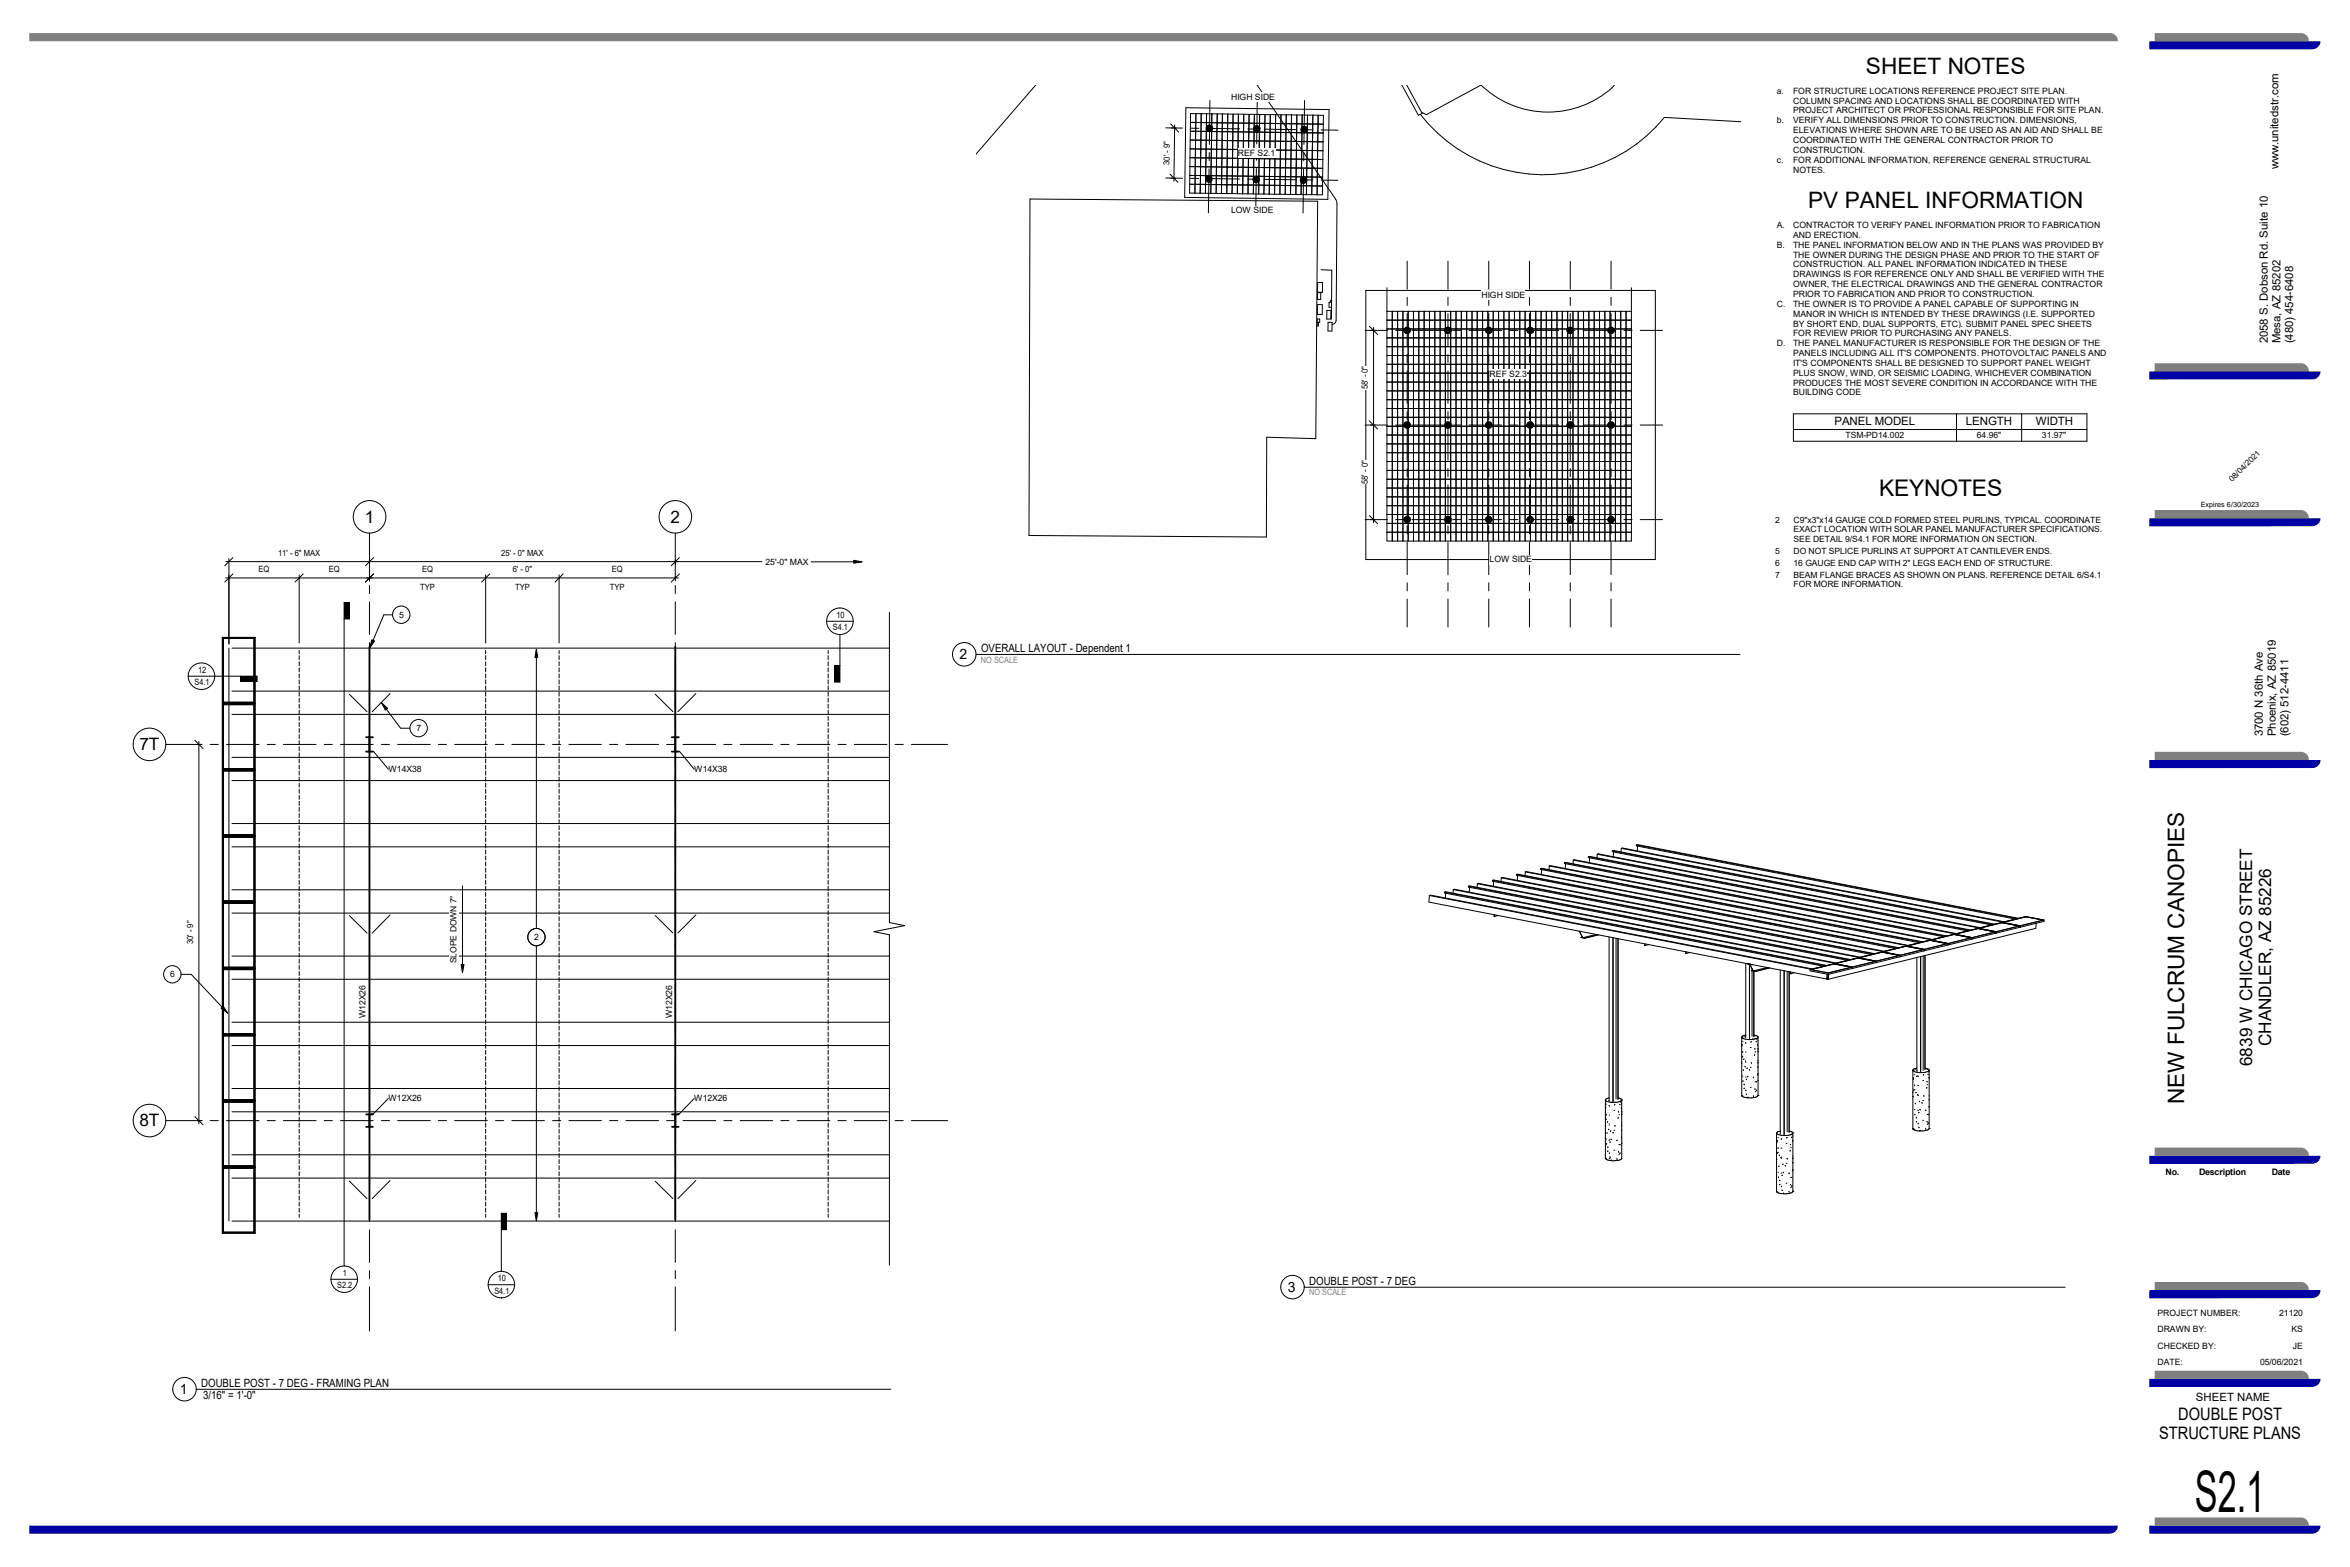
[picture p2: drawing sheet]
<svg xmlns="http://www.w3.org/2000/svg" width="914mm" height="610mm" viewBox="0 0 914 610" stroke-linecap="round" stroke-linejoin="round" font-family="sans-serif">
<defs><g id="words">
<text font-size="22.2" x="854.1" y="588.1">S2.1</text>
<text font-size="8.9" x="731.1" y="193">KEYNOTES</text>
<g font-size="8.8">
<text x="726.1" y="28.9">SHEET NOTES</text>
<text x="703.6" y="81.1">PV PANEL INFORMATION</text>
<text x="849.8" y="429.6" transform="rotate(-90 849.8 429.6)">NEW FULCRUM CANOPIES</text>
</g>
<g font-size="6.7">
<text x="141.9" y="203.3">1</text>
<text x="260.9" y="203.3">2</text>
<text x="54.2" y="291.8">7T</text>
<text x="883.8" y="407" transform="rotate(-90 883.8 407)">CHANDLER, AZ 85226</text>
<text x="876.3" y="414.7" transform="rotate(-90 876.3 414.7)">6839 W CHICAGO STREET</text>
<text x="54.2" y="438.2">8T</text>
<text x="847.6" y="552.2">DOUBLE POST</text>
<text x="840.2" y="559.7">STRUCTURE PLANS</text>
</g>
<g font-size="5.5">
<text x="373.4" y="256.4">2</text>
<text x="501.1" y="502.6">3</text>
<text x="70" y="542.3">1</text>
</g>
<g font-size="4.5">
<text x="713.8" y="165.5">PANEL MODEL</text>
<text x="765" y="165.5">LENGTH</text>
<text x="792.1" y="165.5">WIDTH</text>
</g>
<g font-size="4.4">
<text x="886.5" y="65.8" transform="rotate(-90 886.5 65.8)">www.unitedstr.com</text>
<text x="892.3" y="114.7" transform="rotate(-90 892.3 114.7)">-6408</text>
<text x="882.4" y="133.6" transform="rotate(-90 882.4 133.6)">2058 S. Dobson Rd. Suite 10</text>
<text x="887.4" y="133.6" transform="rotate(-90 887.4 133.6)">Mesa, AZ 85202</text>
<text x="892.3" y="133.6" transform="rotate(-90 892.3 133.6)">(480) 454</text>
<text x="381.7" y="253.7">OVERALL LAYOUT - Dependent 1</text>
<text x="890.4" y="267.6" transform="rotate(-90 890.4 267.6)">-4411</text>
<text x="880.5" y="286.5" transform="rotate(-90 880.5 286.5)">3700 N 36th Ave</text>
<text x="885.5" y="286.5" transform="rotate(-90 885.5 286.5)">Phoenix, AZ 85019</text>
<text x="890.4" y="286.5" transform="rotate(-90 890.4 286.5)">(602) 512</text>
<text x="509.4" y="499.9">DOUBLE POST - 7 DEG</text>
<text x="78.3" y="539.6">DOUBLE POST - 7 DEG - FRAMING PLAN</text>
<text x="79" y="544.3">3/16&quot; = 1'-0&quot;</text>
<text x="854.5" y="545">SHEET NAME</text>
</g>
<g font-size="3.4">
<text x="479" y="38.8">HIGH SIDE</text>
<text x="691.3" y="36.5">a.</text>
<text x="697.7" y="36.5">FOR STRUCTURE LOCATIONS REFERENCE PROJECT SITE PLAN.</text>
<text x="697.7" y="40.3">COLUMN SPACING AND LOCATIONS SHALL BE COORDINATED WITH</text>
<text x="697.7" y="44.2">PROJECT ARCHITECT OR PROFESSIONAL RESPONSIBLE FOR SITE PLAN.</text>
<text x="691.3" y="48">b.</text>
<text x="697.7" y="48">VERIFY ALL DIMENSIONS PRIOR TO CONSTRUCTION. DIMENSIONS,</text>
<text x="697.7" y="51.8">ELEVATIONS WHERE SHOWN ARE TO BE USED AS AN AID AND SHALL BE</text>
<text x="697.7" y="55.7">COORDINATED WITH THE GENERAL CONTRACTOR PRIOR TO</text>
<text x="697.7" y="59.5">CONSTRUCTION.</text>
<text x="481.7" y="60.7">REF S2.1</text>
<text x="691.3" y="63.3">c.</text>
<text x="697.7" y="63.3">FOR ADDITIONAL INFORMATION, REFERENCE GENERAL STRUCTURAL</text>
<text x="697.7" y="67.1">NOTES.</text>
<text x="479" y="83">LOW SIDE</text>
<text x="691.3" y="88.7">A.</text>
<text x="697.7" y="88.7">CONTRACTOR TO VERIFY PANEL INFORMATION PRIOR TO FABRICATION</text>
<text x="697.7" y="92.5">AND ERECTION.</text>
<text x="691.3" y="96.4">B.</text>
<text x="697.7" y="96.4">THE PANEL INFORMATION BELOW AND IN THE PLANS WAS PROVIDED BY</text>
<text x="697.7" y="100.2">THE OWNER DURING THE DESIGN PHASE AND PRIOR TO THE START OF</text>
<text x="697.7" y="104">CONSTRUCTION. ALL PANEL INFORMATION INDICATED IN THESE</text>
<text x="697.7" y="107.9">DRAWINGS IS FOR REFERENCE ONLY AND SHALL BE VERIFIED WITH THE</text>
<text x="697.7" y="111.7">OWNER, THE ELECTRICAL DRAWINGS AND THE GENERAL CONTRACTOR</text>
<text x="576.5" y="116.1">HIGH SIDE</text>
<text x="691.3" y="119.3">C.</text>
<text x="697.7" y="115.5">PRIOR TO FABRICATION AND PRIOR TO CONSTRUCTION.</text>
<text x="697.7" y="119.3">THE OWNER IS TO PROVIDE A PANEL CAPABLE OF SUPPORTING IN</text>
<text x="697.7" y="123.2">MANOR IN WHICH IS INTENDED BY THESE DRAWINGS (I.E. SUPPORTED</text>
<text x="697.7" y="127">BY SHORT END, DUAL SUPPORTS, ETC). SUBMIT PANEL SPEC SHEETS</text>
<text x="697.7" y="130.9">FOR REVIEW PRIOR TO PURCHASING ANY PANELS.</text>
<text x="691.3" y="134.7">D.</text>
<text x="697.7" y="134.7">THE PANEL MANUFACTURER IS RESPONSIBLE FOR THE DESIGN OF THE</text>
<text x="697.7" y="138.5">PANELS INCLUDING ALL IT'S COMPONENTS. PHOTOVOLTAIC PANELS AND</text>
<text x="697.7" y="142.4">IT'S COMPONENTS SHALL BE DESIGNED TO SUPPORT PANEL WEIGHT</text>
<text x="579.6" y="146.5">REF S2.3</text>
<text x="697.7" y="146.2">PLUS SNOW, WIND, OR SEISMIC LOADING, WHICHEVER COMBINATION</text>
<text x="697.7" y="150">PRODUCES THE MOST SEVERE CONDITION IN ACCORDANCE WITH THE</text>
<text x="697.7" y="153.8">BUILDING CODE</text>
<text x="297.9" y="219.7">25'-0&quot; MAX</text>
<text x="579.6" y="218.8">LOW SIDE</text>
<text x="155.3" y="240.3">5</text>
<text x="324.1" y="245.2">S4.1</text>
<text x="325.5" y="240.3">10</text>
<text x="77" y="261.7">12</text>
<text x="75.7" y="266.5">S4.1</text>
<text x="162.1" y="284.4">7</text>
<text x="151.1" y="300.4">W14X38</text>
<text x="270.1" y="300.4">W14X38</text>
<text x="207.9" y="365.7">2</text>
<text x="66.2" y="380.2">6</text>
<text x="142.3" y="396.1" transform="rotate(-90 142.3 396.1)">W12X26</text>
<text x="261.5" y="396.1" transform="rotate(-90 261.5 396.1)">W12X26</text>
<text x="151.1" y="428.5">W12X26</text>
<text x="270.1" y="428.5">W12X26</text>
<text x="842.6" y="456.9">No.</text>
<text x="855.7" y="456.9">Description</text>
<text x="884" y="456.9">Date</text>
<text x="133.3" y="496.2">1</text>
<text x="131.2" y="501.1">S2.2</text>
<text x="192.4" y="503.2">S4.1</text>
<text x="193.7" y="498.3">10</text>
<text x="839.5" y="512">PROJECT NUMBER:</text>
<text x="886.8" y="512">21120</text>
<text x="839.5" y="518.4">DRAWN BY:</text>
<text x="891.6" y="518.4">KS</text>
<text x="839.5" y="524.7">CHECKED BY:</text>
<text x="892.1" y="524.7">JE</text>
<text x="839.5" y="531.1">DATE:</text>
<text x="879.4" y="531">05/06/2021</text>
</g>
<g font-size="3.4" fill="#7f7f7f">
<text x="381.7" y="257.8">NO SCALE</text>
<text x="509.4" y="503.9">NO SCALE</text>
</g>
<g font-size="3.3">
<text x="455.1" y="64.1" transform="rotate(-89 455.1 64.1)">30' - 9&quot;</text>
<text x="532.2" y="151.5" transform="rotate(-90 532.2 151.5)">58' - 0&quot;</text>
<text x="718.1" y="170.5">TSM-PD14.002</text>
<text x="769.2" y="170.5">64.96&quot;</text>
<text x="794.6" y="170.5">31.97&quot;</text>
<text x="532.2" y="188.3" transform="rotate(-90 532.2 188.3)">58' - 0&quot;</text>
<text x="690.7" y="203.3">2</text>
<text x="697.9" y="203.3">C9&quot;x3&quot;x14 GAUGE COLD FORMED STEEL PURLINS, TYPICAL. COORDINATE</text>
<text x="697.9" y="207">EXACT LOCATION WITH SOLAR PANEL MANUFACTURER SPECIFICATIONS.</text>
<text x="690.7" y="215.6">5</text>
<text x="697.9" y="215.6">DO NOT SPLICE PURLINS AT SUPPORT AT CANTILEVER ENDS.</text>
<text x="697.9" y="210.7">SEE DETAIL 9/S4.1 FOR MORE INFORMATION ON SECTION.</text>
<text x="108.2" y="216.2">11' - 6&quot; MAX</text>
<text x="195.1" y="216.2">25' - 0&quot; MAX</text>
<text x="690.7" y="220.1">6</text>
<text x="697.9" y="220.1">16 GAUGE END CAP WITH 2&quot; LEGS EACH END OF STRUCTURE.</text>
<text x="100.6" y="222.5">EQ</text>
<text x="128" y="222.5">EQ</text>
<text x="164.3" y="222.5">EQ</text>
<text x="199.5" y="222.5">6' - 0&quot;</text>
<text x="238" y="222.5">EQ</text>
<text x="690.7" y="224.7">7</text>
<text x="697.9" y="224.7">BEAM FLANGE BRACES AS SHOWN ON PLANS. REFERENCE DETAIL 6/S4.1</text>
<text x="163.5" y="229.4">TYP</text>
<text x="200.4" y="229.4">TYP</text>
<text x="237.3" y="229.4">TYP</text>
<text x="697.9" y="228.4">FOR MORE INFORMATION.</text>
<text x="177.6" y="351.4" transform="rotate(-90 177.6 351.4)">7°</text>
<text x="75.2" y="367.4" transform="rotate(-90 75.2 367.4)">30' - 9&quot;</text>
<text x="177.6" y="374.7" transform="rotate(-90 177.6 374.7)">SLOPE DOWN</text>
</g>
<text font-size="3.2" x="868.5" y="187.7" transform="rotate(-45 868.5 187.7)">08/04/2021</text>
<text font-size="2.8" x="856.3" y="197.2">Expires 6/30/2023</text>
</g></defs>
<g fill="none" stroke="#000" stroke-width=".39">
<path d="M263.1 218.5h33.4M346.1 238.2v120.7l5.9 1.2-11.9 2.4 6 1.1v128.6M86.5 247.9h12.7v25.7h-12.7zM86.5 248h12.7M86.9 248.2h12v25.1h-12zM86.9 248.3h12M89.1 252.1v222.9M90.3 252.1h255.8M116.4 253.1v1.2M116.4 255.1v1.5M116.4 257.4v1.6M116.4 259.8v1.6"/>
<path d="M189 253.1v1.2M189 255.1v1.5M189 257.4v1.6M189 259.8v1.6M217.6 253.1v1.2M217.6 255.1v1.5M217.6 257.4v1.6M217.6 259.8v1.6M322.2 253.1v1.2M322.2 255.1v1.5M322.2 257.4v1.6M322.2 259.8v1.6"/>
<path d="M86.5 273.7h12.7v103h-12.7zM86.5 273.8h12.7M86.6 273.5h12.6M86.9 274h12v25.1h-12zM86.9 273.2h12M86.9 274.1h12M90.3 268.9h255.8M90.3 277.9h255.8M116.4 262.2v1.5M116.4 264.5v1.6M116.4 266.9v1.5M116.4 269.2v1.6"/>
<path d="M116.4 271.6v1.6M116.4 274v1.5M116.4 276.3v1.6M116.4 278.7v1.5M135.9 270.1l6.9 6.8M143.8 268.9v13.8M151.8 269.8l-7 7.1M189 262.2v1.5M189 264.5v1.6M189 266.9v1.5M189 269.2v1.6M189 271.6v1.6"/>
<path d="M189 274v1.5M189 276.3v1.6M189 278.7v1.5M217.6 262.2v1.5M217.6 264.5v1.6M217.6 266.9v1.5M217.6 269.2v1.6M217.6 271.6v1.6M217.6 274v1.5M217.6 276.3v1.6M217.6 278.7v1.5M254.9 270l6.9 6.9"/>
<path d="M262.8 268.8v13.9M270.8 269.8l-7 7.1M322.2 262.2v1.5M322.2 264.5v1.6M322.2 266.9v1.5M322.2 269.2v1.6M322.2 271.6v1.6M322.2 274v1.5M322.2 276.3v1.6M322.2 278.7v1.5M86.5 299.6h12.7M86.5 299.5h12.7"/>
<path d="M86.5 299.4h12.7M86.6 299.3h12.6M86.9 299.8h12v25.1h-12zM86.9 299h12M86.9 299.9h12M90.3 294.6h255.8M116.4 281.1v1.5M116.4 283.4v1.6M116.4 285.8v1.6M116.4 288.1v1.6M116.4 290.5v1.6M116.4 292.9v1.5"/>
<path d="M116.4 295.2v1.6M116.4 297.6v1.6M116.4 299.9v1.6M189 281.1v1.5M189 283.4v1.6M189 285.8v1.6M189 288.1v1.6M189 290.5v1.6M189 292.9v1.5M189 295.2v1.6M189 297.6v1.6M189 299.9v1.6"/>
<path d="M217.6 281.1v1.5M217.6 283.4v1.6M217.6 285.8v1.6M217.6 288.1v1.6M217.6 290.5v1.6M217.6 292.9v1.5M217.6 295.2v1.6M217.6 297.6v1.6M217.6 299.9v1.6M322.2 281.1v1.5M322.2 283.4v1.6M322.2 285.8v1.6"/>
<path d="M322.2 288.1v1.6M322.2 290.5v1.6M322.2 292.9v1.5M322.2 295.2v1.6M322.2 297.6v1.6M322.2 299.9v1.6M90.3 303.7h255.8M116.4 302.3v1.6M116.4 304.7v1.5M116.4 307v1.6M116.4 309.4v1.6M116.4 311.7v1.7"/>
<path d="M116.4 314.1v1.6M116.4 316.5v1.6M116.4 318.9v1.5M189 302.3v1.6M189 304.7v1.5M189 307v1.6M189 309.4v1.6M189 311.7v1.7M189 314.1v1.6M189 316.5v1.6M189 318.9v1.5M217.6 302.3v1.6"/>
<path d="M217.6 304.7v1.5M217.6 307v1.6M217.6 309.4v1.6M217.6 311.7v1.7M217.6 314.1v1.6M217.6 316.5v1.6M217.6 318.9v1.5M322.2 302.3v1.6M322.2 304.7v1.5M322.2 307v1.6M322.2 309.4v1.6M322.2 311.7v1.7"/>
<path d="M322.2 314.1v1.6M322.2 316.5v1.6M322.2 318.9v1.5M86.5 325.2h12.7M86.6 325.1h12.6M86.9 325.5h12v25.1h-12zM86.9 324.8h12M90.3 329.4h255.8M90.3 320.4h255.8M116.4 321.2v1.6M116.4 323.6v1.5M116.4 325.9v1.6"/>
<path d="M116.4 328.3v1.6M116.4 330.7v1.5M116.4 333v1.6M116.4 335.4v1.5M116.4 337.7v1.6M189 321.2v1.6M189 323.6v1.5M189 325.9v1.6M189 328.3v1.6M189 330.7v1.5M189 333v1.6M189 335.4v1.5"/>
<path d="M189 337.7v1.6M217.6 321.2v1.6M217.6 323.6v1.5M217.6 325.9v1.6M217.6 328.3v1.6M217.6 330.7v1.5M217.6 333v1.6M217.6 335.4v1.5M217.6 337.7v1.6M322.2 321.2v1.6M322.2 323.6v1.5M322.2 325.9v1.6"/>
<path d="M322.2 328.3v1.6M322.2 330.7v1.5M322.2 333v1.6M322.2 335.4v1.5M322.2 337.7v1.6M86.5 350.9h12.7M86.5 351h12.7M86.6 350.8h12.6M86.9 351.3h12v25.1h-12zM86.9 350.5h12M86.9 350.6h12M90.3 355.2h255.8"/>
<path d="M90.3 346.2h255.8M116.4 340.1v1.6M116.4 342.5v1.5M116.4 344.8v1.6M116.4 347.2v1.5M116.4 349.5v1.6M116.4 351.9v1.6M116.4 354.3v1.6M116.4 356.6v1.6M116.4 359v1.6M135.9 356.2l6.9 6.8M143.8 355v13.9"/>
<path d="M151.8 355.9l-7 7.1M189 340.1v1.6M189 342.5v1.5M189 344.8v1.6M189 347.2v1.5M189 349.5v1.6M189 351.9v1.6M189 354.3v1.6M189 356.6v1.6M189 359v1.6M217.6 340.1v1.6M217.6 342.5v1.5"/>
<path d="M217.6 344.8v1.6M217.6 347.2v1.5M217.6 349.5v1.6M217.6 351.9v1.6M217.6 354.3v1.6M217.6 356.6v1.6M217.6 359v1.6M254.9 356.2l6.9 6.8M262.8 354.9v13.9M270.8 355.9l-7 7.1M322.2 340.1v1.6M322.2 342.5v1.5"/>
<path d="M322.2 344.8v1.6M322.2 347.2v1.5M322.2 349.5v1.6M322.2 351.9v1.6M322.2 354.3v1.6M322.2 356.6v1.6M322.2 359v1.6M86.5 376.8h12.7v77.2h-12.7zM86.6 376.6h12.6M86.9 377.1h12v25.1h-12zM86.9 376.3h12M86.9 377.2h12"/>
<path d="M90.3 371.9h255.8M116.4 361.4v1.5M116.4 363.7v1.6M116.4 366.1v1.6M116.4 368.4v1.6M116.4 370.8v1.6M116.4 373.2v1.5M116.4 375.5v1.6M116.4 377.9v1.6M189 361.4v1.5M189 363.7v1.6M189 366.1v1.6"/>
<path d="M189 368.4v1.6M189 370.8v1.6M189 373.2v1.5M189 375.5v1.6M189 377.9v1.6M217.6 361.4v1.5M217.6 363.7v1.6M217.6 366.1v1.6M217.6 368.4v1.6M217.6 370.8v1.6M217.6 373.2v1.5M217.6 375.5v1.6"/>
<path d="M217.6 377.9v1.6M322.2 361.4v1.5M322.2 363.7v1.6M322.2 366.1v1.6M322.2 368.4v1.6M322.2 370.8v1.6M322.2 373.2v1.5M322.2 375.5v1.6M322.2 377.9v1.6M90.3 397.7h255.8M90.3 381h255.8M116.4 380.2v1.6"/>
<path d="M116.4 382.6v1.6M116.4 385v1.5M116.4 387.4v1.5M116.4 389.7v1.6M116.4 392v1.7M116.4 394.4v1.6M116.4 396.8v1.6M116.4 399.2v1.5M189 380.2v1.6M189 382.6v1.6M189 385v1.5M189 387.4v1.5"/>
<path d="M189 389.7v1.6M189 392v1.7M189 394.4v1.6M189 396.8v1.6M189 399.2v1.5M217.6 380.2v1.6M217.6 382.6v1.6M217.6 385v1.5M217.6 387.4v1.5M217.6 389.7v1.6M217.6 392v1.7M217.6 394.4v1.6"/>
<path d="M217.6 396.8v1.6M217.6 399.2v1.5M322.2 380.2v1.6M322.2 382.6v1.6M322.2 385v1.5M322.2 387.4v1.5M322.2 389.7v1.6M322.2 392v1.7M322.2 394.4v1.6M322.2 396.8v1.6M322.2 399.2v1.5M86.5 402.5h12.7"/>
<path d="M86.5 402.7h12.7M86.6 402.4h12.6M86.9 402.8h12v25.1h-12zM86.9 402.1h12M86.9 402.9h12M86.9 403h12M90.3 406.7h255.8M116.4 401.5v1.6M116.4 403.9v1.5M116.4 406.2v1.6M116.4 408.6v1.6M116.4 411v1.5"/>
<path d="M116.4 413.3v1.6M116.4 415.7v1.5M116.4 418v1.6M189 401.5v1.6M189 403.9v1.5M189 406.2v1.6M189 408.6v1.6M189 411v1.5M189 413.3v1.6M189 415.7v1.5M189 418v1.6M217.6 401.5v1.6"/>
<path d="M217.6 403.9v1.5M217.6 406.2v1.6M217.6 408.6v1.6M217.6 411v1.5M217.6 413.3v1.6M217.6 415.7v1.5M217.6 418v1.6M322.2 401.5v1.6M322.2 403.9v1.5M322.2 406.2v1.6M322.2 408.6v1.6M322.2 411v1.5"/>
<path d="M322.2 413.3v1.6M322.2 415.7v1.5M322.2 418v1.6M86.5 428.2h12.7M86.5 428.4h12.7M86.5 428.3h12.7M86.6 428.1h12.6M86.9 428.6h12v25.1h-12zM86.9 427.8h12M86.9 428.7h12M90.3 432.5h255.8M90.3 423.5h255.8"/>
<path d="M116.4 420.4v1.6M116.4 422.8v1.5M116.4 425.1v1.6M116.4 427.5v1.5M116.4 429.9v1.5M116.4 432.2v1.6M116.4 434.6v1.6M116.4 436.9v1.6M116.4 439.3v1.6M189 420.4v1.6M189 422.8v1.5M189 425.1v1.6"/>
<path d="M189 427.5v1.5M189 429.9v1.5M189 432.2v1.6M189 434.6v1.6M189 436.9v1.6M189 439.3v1.6M217.6 420.4v1.6M217.6 422.8v1.5M217.6 425.1v1.6M217.6 427.5v1.5M217.6 429.9v1.5M217.6 432.2v1.6"/>
<path d="M217.6 434.6v1.6M217.6 436.9v1.6M217.6 439.3v1.6M322.2 420.4v1.6M322.2 422.8v1.5M322.2 425.1v1.6M322.2 427.5v1.5M322.2 429.9v1.5M322.2 432.2v1.6M322.2 434.6v1.6M322.2 436.9v1.6M322.2 439.3v1.6"/>
<path d="M86.5 454.1h12.7v25.7h-12.7zM86.5 454.2h12.7M86.6 453.9h12.6M86.9 454.4h12v25.1h-12zM86.9 453.6h12M86.9 454.5h12M90.3 449.2h255.8M90.3 458.3h255.8M116.4 441.7v1.5M116.4 444v1.6M116.4 446.4v1.6M116.4 448.7v1.6"/>
<path d="M116.4 451.1v1.6M116.4 453.5v1.5M116.4 455.8v1.6M116.4 458.2v1.6M135.9 459.5l6.9 6.8M143.8 458.3v13.8M151.8 459.3l-7 7M189 441.7v1.5M189 444v1.6M189 446.4v1.6M189 448.7v1.6M189 451.1v1.6"/>
<path d="M189 453.5v1.5M189 455.8v1.6M189 458.2v1.6M217.6 441.7v1.5M217.6 444v1.6M217.6 446.4v1.6M217.6 448.7v1.6M217.6 451.1v1.6M217.6 453.5v1.5M217.6 455.8v1.6M217.6 458.2v1.6M254.9 459.5l6.9 6.8"/>
<path d="M262.8 458.3v13.8M270.8 459.2l-7 7.1M322.2 441.7v1.5M322.2 444v1.6M322.2 446.4v1.6M322.2 448.7v1.6M322.2 451.1v1.6M322.2 453.5v1.5M322.2 455.8v1.6M322.2 458.2v1.6M86.6 479.7h12.6M86.9 479.4h12"/>
<path d="M90.3 475h255.8M116.4 460.5v1.7M116.4 462.9v1.6M116.4 465.3v1.6M116.4 467.7v1.5M116.4 470v1.6M116.4 472.4v1.2M189 460.5v1.7M189 462.9v1.6M189 465.3v1.6M189 467.7v1.5M189 470v1.6"/>
<path d="M189 472.4v1.2M217.6 460.5v1.7M217.6 462.9v1.6M217.6 465.3v1.6M217.6 467.7v1.5M217.6 470v1.6M217.6 472.4v1.2M322.2 460.5v1.7M322.2 462.9v1.6M322.2 465.3v1.6M322.2 467.7v1.5M322.2 470v1.6"/>
<path d="M322.2 472.4v1.2"/>
</g>
<path d="M143.8 251.6v222.9M262.8 251.6v222.9M142.5 286.8h2.6M142.5 292.4h2.6M261.4 286.8h2.7M261.4 292.4h2.7M142.5 433.5h2.6M142.5 438.4h2.6M261.5 433.5h2.5M261.5 438.4h2.5" fill="none" stroke="#000" stroke-width=".72"/>
<g fill="#fff">
<path d="M691.3 440h6.3v1.7h-6.3z"/>
<path d="M624.7 427.1h6.3v1.7h-6.3z"/>
<path d="M744.3 415.5h6.4v1.8h-6.4z"/>
<path d="M677.7 402.6h6.4v1.8h-6.4z"/>
</g>
<g fill="none" stroke="#7f7f7f" stroke-width=".39">
<path d="M779 359l6.6 1.3M779 359l-8.9 2.1M779 358.9v.1M788.3 356.7h.1M788.3 356.7l-8.9 2.2M788.3 356.7l6.6 1.3M713.7 375l6.6 1.3M713.7 375l-8.9 2.2M713.7 375h.1M723 372.7l6.6 1.3M723 372.7h.1M723 372.7l-8.9 2.2"/>
<path d="M732.3 370.4l6.6 1.3M732.3 370.4h.1M732.3 370.4l-8.9 2.2M741.6 368.1l6.7 1.3M741.6 368.1l-8.8 2.2M741.6 368.1h.1M751 365.8l6.6 1.3M751 365.8l-8.9 2.2M751 365.8h.1M760.3 363.6l6.7 1.2M760.3 363.6l-8.9 2.1M760.3 363.5v.1"/>
<path d="M769.7 361.3l6.6 1.2M769.7 361.3l-8.9 2.1M769.7 361.2v.1"/>
</g>
<g fill="none" stroke="#000" stroke-width=".39">
<path d="M402.9 33.2l-23.2 26.8M489.2 33.2l30.9 45.3-.2 46.1-.7 1.3-.9 .3M545.5 33.2l6.4 11.6 1.5-.7-6-10.9M576 33.2l-21 11.4-1.8-.9M576.4 33.2a37.3 37.3 0 0 0 51.7 0M461.4 41.9l55.7 .7-.4 35-55.7-.8zM463.1 57.9l20.7 .3M463.1 54.5l8.3 .1M463.2 51.1l10.3 .1M463.2 47.6l24.8 .4M465.3 44.2l-.4 30.9M465.3 44.2h2.1"/>
<path d="M465.3 44.2h-2l-.4 30.9 4.1 .1M467.4 44.2l-.3 27.5M467.4 44.2h2.1M469.5 44.2l4.1 .1M469.5 44.2l-.2 17.2M469.6 49.7h.5v.8h-.5zM470.1 50.1h.7M470.8 49.9h.3v.4h-.3zM471.4 54.6l-.3 20.6M471.4 54.6l14.5 .2M471.6 44.3l-.2 10.3M473.5 51.2l39.3 .5"/>
<path d="M473.5 51.2l-.3 24M473.6 44.3l-.1 6.9M473.6 44.3h2.1M475.7 44.3l4.1 .1M475.7 44.3l-.3 17.2M477.7 44.4l-.3 30.9M479.8 44.4h2.1M479.8 44.4l-.3 27.5M481.9 44.4l4.1 .1M481.9 44.4l-.3 20.7M483.8 58.2l12.4 .2M483.8 58.2l-.3 17.2"/>
<path d="M484 44.5l-.2 13.7M485.9 54.8l24.8 .3M485.9 54.8l-.3 20.6M486 44.5l-.1 10.3M486 44.5h2.1M488 48l12.4 .1M488 48l-.3 27.4M488.1 44.5l4.1 .1M488.1 44.5l-.1 3.5M488.7 50.1v.4M488.7 50.3l.7 .1M489.4 50.2v.4"/>
<path d="M490.1 44.5l-.3 31M492.2 44.6l-.4 30.9M492.2 44.6h2.1M494.3 44.6l-.3 20.6M494.3 44.6l4.1 .1M496.2 58.4l-.3 17.2M496.2 58.4l14.4 .1M496.4 44.6l-.2 13.8M498.4 44.7l-.4 30.9M498.4 44.7h2.1M500.4 48.1l12.5 .2M500.4 48.1l-.3 27.5"/>
<path d="M500.5 44.7h4.1M500.5 44.7l-.1 3.4M502.5 44.7l-.3 30.9M504.6 44.7l-.4 30.9M504.6 44.7h2.1M506.7 44.7l-.3 24.1M506.7 44.7l2.1 .1M507.3 50.4v.4M507.3 50.6h.7M508 50.4v.4M508.8 44.8l-.2 17.2M508.8 44.8h2"/>
<path d="M510.6 58.5l4.2 .1M510.6 58.5l-.2 17.2M510.7 55.1l4.1 .1M510.7 55.1l-.1 3.4M510.8 44.8l-.1 10.3M510.8 44.8l4.1 .1-.3 30.9h-2.1M512.8 51.7h2.1M512.8 51.7l-.3 24.1M512.9 48.3h2M512.9 48.3l-.1 3.4M512.9 44.8v3.5M552.7 44.5a60.7 60.7 0 0 0 94.9 1.2l29.5 1.6"/>
<path d="M400.8 77.4l111.9 .9-.7 92.3-19.1-.5-.1 38.8-92.4-.6zM462.9 71.7h4.2M463 68.2l18.5 .3M463 64.8l6.2 .1M463 61.3l6.3 .1M467 75.2h2.1M467.1 71.7l12.4 .2M467.1 71.7l-.1 3.5M469.1 75.2h2M469.2 64.9l-.1 10.3M469.2 64.9l12.4 .2M469.3 61.4l6.1 .1"/>
<path d="M469.3 61.4l-.1 3.5M469.3 68.5h.6v1h-.6zM469.9 69h.7M470.6 68.8h.3v.4h-.3zM471.1 75.2h2.1M473.2 75.2l4.2 .1M475.4 61.5l33.2 .5M475.4 61.5l-.1 13.8M477.4 75.3h2M479.4 75.3l4.1 .1M479.5 71.9l26.8 .4M479.5 71.9l-.1 3.4"/>
<path d="M481.5 68.5l12.4 .2M481.5 68.5v6.9M481.6 65.1l12.4 .1M481.6 65.1l-.1 3.4M483.5 75.4h2.1M485.6 75.4l4.2 .1M488.4 69.3h.8M488.4 69v.5M489.2 69.1v.4M489.8 75.5h2M491.8 75.5l4.1 .1M493.9 68.7l12.5 .1"/>
<path d="M493.9 68.7v6.8M494 65.2l20.7 .3M494 65.2l-.1 3.5M495.9 75.6h2.1M498 75.6h4.2M502.2 75.6h2M504.2 75.6l4.1 .1M506.3 72.3v3.4M506.3 72.3h2.1M506.4 68.8l8.2 .1M506.4 68.8l-.1 3.5M506.5 69.1h.6l-.1 .8h-.5z"/>
<path d="M507 69.5h.8M507.1 69.3l-.1 .4M507.8 69.3h.2v.4h-.2zM508.3 75.7h2.1M508.4 72.3l-.1 3.4M508.4 72.3h6.2M508.6 62l6.1 .1M508.6 62l-.2 10.3M510.4 75.7l2.1 .1M512.6 118.5h1.9v3.8h-1.9zM512.7 113.8l1.2 .1v2.6h-1.3zM512.7 109.9h1.9v3.8h-1.9z"/>
<path d="M514.1 104.9l4.1 .2-.1 19M517.1 117.6h1v2l-1-.1zM517.9 116.8h.2v.7h-.2zM517.9 117v.2M531.5 113h112.6v104.7h-112.6zM539.7 111.9v98.6h95.1v-98.6M512.5 125.5h.5v1.3h-.5zM512.6 124.1h.9v1.3l-1-.1zM516.3 120.7h1.6l-.1 3.4h-1.5zM516.8 125.4h1.5v3.4h-1.6zM539.7 134.9h95.1M539.7 138.3h95.1"/>
<path d="M539.7 124.5h95.1M539.7 121.1h95.1M539.7 128h95.1M539.7 131.4h95.1M541.7 121.1v89.4M543.8 121.1v89.4M545.9 121.1v89.4M546.9 127.6h.9v.6h-.9zM546.9 128.9h.9v.6h-.9zM547.3 128.2v.7M547.9 121.1v89.4M550 121.1v89.4"/>
<path d="M552.1 121.1v89.4M554.1 121.1v89.4M556.2 121.1v89.4M558.3 121.1v89.4M560.4 121.1v89.4M562.4 121.1v89.4M562.5 127.6h1.9v.6h-1.9zM563.2 128.9h.5M563.5 128.2v.7M564.5 121.1v89.4M566.5 121.1v89.4M568.6 121.1v89.4"/>
<path d="M570.7 121.1v89.4M572.8 121.1v89.4M574.8 121.1v89.4M576.9 121.1v89.4M578.7 127.6h1v.6h-1zM579 121.1v89.4M579 128.9h.4M579.2 128.2v.7M581 121.1v89.4M583.1 121.1v89.4M585.2 121.1v89.4M587.2 121.1v89.4"/>
<path d="M589.3 121.1v89.4M591.4 121.1v89.4M593.4 121.1v89.4M594.6 129.1h2M595 127.6h.9v.6h-.9zM595.4 128.9v.3h-.8v-.3h2M595.5 121.1v89.4M596.6 128.9v.3h-1.1M597.6 121.1v89.4M599.7 121.1v89.4M601.7 121.1v89.4M603.8 121.1v89.4"/>
<path d="M605.8 121.1v89.4M607.9 121.1v89.4M610 121.1v89.4M610.5 127.6h.9v.6h-.9zM610.7 128.9h.5M611 128.2v.7M612.1 121.1v89.4M614.1 121.1v89.4M616.2 121.1v89.4M618.2 121.1v89.4M620.3 121.1v89.4M622.4 121.1v89.4"/>
<path d="M624.5 121.1v89.4M626.5 121.1v89.4M626.6 128.2h.4M626.6 128.9h.4M626.8 128.2v.7M628.6 121.1v89.4M630.6 121.1v89.4M632.7 121.1v89.4M539.7 141.7h95.1M539.7 145.2h95.1M539.7 148.6h95.1M539.7 152.1h95.1"/>
<path d="M539.7 155.5h95.1M539.7 158.9h95.1M539.7 165.8h95.1M539.7 162.3h95.1M539.7 169.2h95.1M539.7 172.7h95.1M539.7 176.1h95.1M539.7 179.5h95.1M546.9 164.4h.9v.6h-.9zM546.9 165.7h.9v.5h-.9zM547.3 165v.7M563.2 165h.5"/>
<path d="M563.2 165.7h.5M563.5 165v.7M578.7 164.4h1v.6h-1zM579.2 165v1h-.9v-.3h2v.3h-1v-.3M595 164.6h1v.4h-1zM595 165.7h1v.3h-1zM610.7 165h.5M610.7 165.7h.5M611 165v.7M626.3 164.4h1v.6h-1zM626.3 165.7h1v.5h-1zM626.8 165v.7"/>
<path d="M539.7 183h95.1M539.7 186.4h95.1M539.7 189.9h95.1M539.7 193.3h95.1M539.7 196.7h95.1M539.7 200.2h95.1M539.7 203.6h95.1M539.7 207.1h95.1M547.1 201.8h.4M547.1 202.5h.4M547.3 201.8v.7M563.2 201.8h.5"/>
<path d="M563.2 202.5h.5M563.5 201.8v.7M578.7 201.2h1v.6h-1zM578.7 202.5h1v.5h-1zM579.2 201.8v.7M595.3 201.8h.4M595.3 202.5h.4M610.5 201.2h.9v.6h-.9zM610.7 202.5h.5M611 201.8v.7M626.6 201.8h.4M626.6 202.5h.4"/>
<path d="M626.8 201.8v.7M593.5 339.2l148.6 28.7M593.5 339.2l-.1 1.4M593.5 339.2l149.1 28.6M599.4 337.9v.3l147.5 28.5M599.4 337.9l.5-.1 148.3 28.6M599.4 337.9l148.3 28.6M599.9 338.3l-.2 1.9M602.8 336.9l.5-.1 148.6 28.7M602.8 336.9l-.1 1.4M602.8 336.9l148.6 28.7M608.7 335.6l148.3 28.6"/>
<path d="M609.2 336l-.2 1.9M612.2 334.6l155.2 30.1M612.2 334.6l.5-.1 148.5 28.7M612.2 334.6l-.1 1.4M618.1 333.3l148.2 28.7M618.1 333.3l.5-.1 148.2 28.6M618.1 333.3l-.1 .3 147.6 28.5M618.5 333.7l-.1 1.9M621.5 332.3l148.6 28.7M621.5 332.3l.5-.1 148.6 28.7M621.5 332.3l-.1 1.5M627.4 331l.5-.1 148.2 28.6"/>
<path d="M627.4 331v.3l147.5 28.5M627.4 331l148.2 28.7M627.8 331.4l-.1 1.9M630.8 330l155.2 30.1 9.1-2.2-6.8-1.3M630.9 330l.5-.1 148.5 28.7M630.9 330l-.1 1.4M636.7 328.7v.4l147.5 28.4M636.7 328.7l.5-.1 148.3 28.7M636.7 328.7l148.3 28.7M637.2 329.1l-.1 1.9M556.2 348.4l148.5 28.7M556.2 348.4l-.2 2.5 154.9 30"/>
<path d="M556.2 348.4l.5-.2 148.5 28.7M562.1 347l.5-.1 148.2 28.7M562.1 347l-.1 .4 147.5 28.5M562.1 347l148.2 28.7M562.5 347.5l-.1 1.8M565.5 346.1l.5-.2 148.6 28.8M565.5 346.1l-.1 1.4M565.5 346.1l155.2 30.1 9-2.2-6.7-1.3M571.4 344.8l148.2 28.6M571.4 344.8v.3l147.5 28.5M571.4 344.8l.5-.2 148.2 28.7M571.8 345.2l-.1 1.8"/>
<path d="M574.8 343.8l155.2 30.1M574.8 343.8v1.4M574.8 343.8l.6-.1 148.5 28.7M580.7 342.5l148.3 28.6M580.7 342.5l.5-.2 148.3 28.7M580.7 342.5v.3l147.5 28.5M581.2 342.9l-.1 1.9M581.4 356.5h.1M581.4 355.9v.6M582.9 356.2l-1.5 .3M584.2 341.5l155.2 30.1M584.2 341.5l.5-.1 148.6 28.7"/>
<path d="M584.2 341.5l-.1 1.4M590 340.2v.3l147.6 28.5M590 340.2l.5-.1 148.3 28.6M590 340.2l148.3 28.6M590.5 340.6l-.1 1.9M778.9 358.9l7.1 1.3M779 358.9l-9 2.2M779 358.8l7.1 1.4M779 358.9l6.7 1.3-9 2.2M779 358.9l-9 2.2 6.7 1.3M779 358.9h.1M779 358.8v.1"/>
<path d="M788.3 356.6l7.1 1.3M788.3 356.7l-8.9 2.2M788.3 356.6l-18.6 4.5M788.3 356.6v.1M792.3 359.2l-.2 1.9-80.7 19.9M795.4 357.9l-.1 .5-27.9 6.9M795.4 357.9l-28 6.9M615.2 364.7l.7 .1-1.4-2.6 1.4 2.6M615.2 364.7l1.5 .3M615.7 364.5l-.5 .2M615.9 364.8l.7 .1M616.6 364.9l.1 .1"/>
<path d="M621.1 363.5l-5.2 1.3M621.8 363.6l-5.2 1.3M622 363.7l-5.3 1.3M626.1 364.5l-.2 63.7M627.7 364.8l-.1 63.7M628.8 365v62.5M629.5 365.2v62.4M629.6 365.2v62.4M640.1 367.2l-.1 .6zM641.6 367.5l-1.6 .3M656 370.9h.1M656 370.3v.6"/>
<path d="M657.5 370.5l-1.5 .4M679.3 374.8v28.9M680.1 375l1.4 .3M680.1 375l.7 .2 1.4 2.5M680.7 375.1v28.9M681.5 375.3h.1M681.5 377.6l.7 .1M681.5 375.3l-.7-.1 1.4 2.5M681.5 377.6l1.5 .4M681.7 375.2l-.2 .1M681.7 376.9v.6M681.7 377.7v25.4"/>
<path d="M682 377.4l-.5 .2M682.2 377.7l.8 .2M682.4 377.8v25.4M682.5 377.8v25.4M683 377.9v.1M687.7 376.4l-5.5 1.3M688.4 376.5l-5.4 1.4M688.6 376.6l-5.6 1.4M692.7 377.4v63.7M694.2 377.7v63.7M694.3 377.7v63.7M695.4 377.9v62.5"/>
<path d="M696.1 378v62.5M696.2 378v62.5M696.6 378.8h.1M696.7 378.1l-.1 .7M698.2 378.4l-1.6 .4M704.3 377.1l7.1 1.4M704.3 377.1v.6l7.1 1.4M711 379l-.1 1.9M711.4 378.5v.6M711.5 379l-.1 2M713.6 374.9l7.1 1.4M713.7 374.9l-9.1 2.3 6.8 1.3"/>
<path d="M713.7 374.9l6.6 1.4M713.7 374.9l6.7 1.4-9 2.2M720.7 376.3v.5zM723 372.7l6.7 1.3M723 372.7l-9 2.2M723 372.7h.1M730 374l-18.6 4.5M730 374v.5M730.1 373.9l-7.2-1.3-18.6 4.5M730.1 373.9l-.1 .5M732.3 370.3l7.1 1.4-.1 .5M732.3 370.4l6.8 1.3"/>
<path d="M732.3 370.4l6.7 1.3M732.3 370.4l-9 2.2M732.3 370.3v.1M732.3 370.3l7.1 1.3M739.3 372.2h.1M739.3 372.2l-27.9 6.9M739.4 371.6v.6M741.6 368l7.1 1.4M741.6 368.1l6.8 1.3M741.6 368.1l-8.9 2.2M741.6 368.1h.1M741.7 368.1l6.7 1.3-9 2.2"/>
<path d="M741.7 368.1l-9.1 2.2M741.7 368h.1M745.9 372.5v44.1M747.3 372.2v44.7M747.4 372.2v44.7M748.3 371.9v44.1M748.7 369.9h.1M748.7 369.4l-18.7 4.5M748.7 369.4v.5l-9.3 2.3M748.7 369.4v.5M749 371.7v44.4M751 365.7l7 1.4v.5l.1-.5"/>
<path d="M751 365.7h.1M751 365.8l-9.1 2.2 6.8 1.3M751 365.8l6.8 1.3M751 365.7l7.1 1.4M757.5 364.1l-148.8-28.5v.3l147.5 28.5M760.3 363.4l-37.3 9.2M760.3 363.4l7.1 1.4M760.3 363.5l6.7 1.3M760.3 363.4h.1M760.3 363.5h.1M760.4 363.5l6.7 1.3-9 2.2M767.3 365.3h.1"/>
<path d="M767.4 364.8l-.1 .5-18.5 4.6M767.4 364.8v.5M769.6 361.1l7.1 1.4-.1 .5 .2-.5M769.7 361.2l6.7 1.3-27.7 6.8M769.7 361.2l-18.4 4.5 6.8 1.3M769.7 361.2l-9 2.2M769.7 361.1v.1M769.7 361.1l7.1 1.4M786 360.2l.1 .5zM710.9 380.7h.5M710.9 380.3l.5 .1M711 380.9l.4 .1"/>
<path d="M711 380.9h.1M711.4 380.4h.1M711.4 380.7l-.5 .2M711.4 380.4v.3M711.4 380.7l-.4 .2M677.7 413.4v.2M677.7 403.5h.1M677.7 403.5l.1 22.7M677.7 403.5a5.5 5.5 0 0 0 5.4 .6l1-.6M677.8 406.7v.2M677.8 406.3v.2M677.8 411l.1 .3"/>
<path d="M678 405l.2 .1M678 410.9l.2 .1M678 418.6l.2 .1M678.1 409.2v.1M678.1 409.1v.3M678.3 403.4l-.2 .1M678.4 416.3l-.1 .1M678.4 416.2v.1M678.6 411.9l-.1 .3M678.7 403.3h.4M679 414.8l.1 .2M679.1 415v.1"/>
<path d="M679.2 409.3l.2 .1M679.2 413.2h.2M679.2 419l.2 .1M679.2 405.6l.1 .3M679.2 412.7v.2M679.2 405.7l.1 .1M679.3 402.6l-1.4 .5-.2 .4M679.7 419.8l-.2 .2M679.9 415.5l-.2 .2M679.9 418.6l.2 .3M680.7 416.1l.1 .2M681.1 407.5h.3"/>
<path d="M681.1 415.2h.3M681.4 413.4l.2 .2M681.4 405.2l-.1 .3M682 403.9h.2M682.3 419l-.1 .3M682.5 402.6l1.6 .8v22.8M682.7 403l.2 .1M682.8 410.3l-.1 .3M682.8 407.9l.1 .3M682.8 403.9h.3M683.2 409.2h-.3M683.3 405.1l.1 .2"/>
<path d="M683.3 405.2l.1 .1M683.6 404v.3M683.9 406.4v.3M684 417.7l-.1 .3M684.1 404.7l-.1 .1M684.1 412.5l-.1 .1M684.1 418.3l-.1 .1M744.3 416.3h.1M744.3 416.3v22.7M744.3 416.3a6.2 6.2 0 0 0 5.8 .6M744.5 419.6l.1 .3M744.6 419.3v.2"/>
<path d="M744.6 419.4h.1M744.9 416.3l-.2 .1M744.9 418l.2 .1M745.4 416l.1 .1M745.7 416.6h.4M745.8 418.7l-.1 .1M745.8 418.6v.1M745.9 415.5l-1.1 .3-.5 .5M746.3 418.5l.1 .3M748.2 416.3h.1M748.5 418.1l-.1 .2M748.5 418v.1"/>
<path d="M749 415.5h.2M749.2 415.5l1.5 .8M749.8 416.1h.3M750.2 417.9l.1 .2M750.4 416.7v.3M750.7 416.3v22.7M750.7 419.1l-.1 .4M750.7 416.3l-.6 .6M624.7 427.9v22.8M624.7 431.1l.1 .1M624.8 430.8h.1M624.8 430.7v.1"/>
<path d="M624.8 435.4v.3M625 429.5l.1 .1M625 435.3l.1 .1M625.1 433.5l-.1 .3M625.5 436.4l-.1 .2M625.9 439.3l.1 .2M626.1 427.1l-.9 .3-.5 .5M626.1 427.1h.1M626.1 433.7l.2 .1M626.1 437.6h.2M626.1 437.2h.1M626.1 430.1l.1 .2"/>
<path d="M626.8 439.9l-.1 .3M626.9 428.8h.2M627.8 428h.1M627.9 428.8h.4M628 432h.3M628 439.7h.3M628.3 437.9l.2 .2M628.4 429.6l-.2 .3M629.6 427.1l1.2 .4 .2 .4M629.7 434.8l-.1 .3M629.7 432.4l.1 .2M629.8 427.3l-.1 .1"/>
<path d="M630.1 433.6l-.2 .1M630.3 429.6v.1M630.3 429.7v.1M630.6 428.6v.1M630.6 428.5l-.1 .3M630.9 430.9v.3M631 439.5v.2M631 427.9h.1M631 429.2l-.1 .1M631 437h-.1M631 427.9v22.7a6 6 0 0 1-5.7 .5l-.6-.5M631 437.9v.2"/>
<path d="M631 427.9a5.7 5.7 0 0 1-6 .4l-.3-.4M631.1 433.5h-.1M677.7 426.2h.1M677.7 426.2a5.9 5.9 0 0 0 5.9 .5l.5-.5M678 426.4l.2 .1M678.3 420.5l-.2 .2M678.6 421.7l.1 .3M678.7 423.3l-.1 .2M679.4 424.1l-.2 .2M679.5 425.6l.2 .3M680.1 426.8l-.2 .3M681.4 423h-.3"/>
<path d="M682.2 426.3l.1 .3M682.8 423.5l.2 .3M683.2 420.8h-.3M683.2 424.6l-.3 .1M683.4 420.7l.1 .3M683.5 424l-.1 .3M684.1 426.2h.1M684.1 426l-.1 .2M744.3 439h.1M744.3 439a5.9 5.9 0 0 0 5.8 .5M744.3 426.4l.1 .4M744.3 426.6h.1"/>
<path d="M744.5 439.1l-.1 .2M744.5 439.2h-.1M744.6 424l.1 .3M744.6 424.1v.1M744.9 423.9h.2M744.9 431.6l.2 .1M744.9 439.4l.2 .1M745 422.1l-.1 .3M745.2 433.5l-.1 .2M745.3 429.3h.1M745.4 429.2l-.2 .2M745.6 424.9l-.1 .3"/>
<path d="M745.6 434.7l.1 .2M745.7 436.2l-.1 .3M746.2 422.2l.3 .1M746.2 426.1h.3M746.2 431.9l.3 .1M746.3 425.7l-.2 .2M746.5 437l-.2 .2M746.5 438.5l.2 .3M746.7 432.7l-.2 .2M747 428.4l-.2 .2M747 431.5l.2 .3M747.2 439.7l-.2 .2"/>
<path d="M747.8 428.9l.1 .3M748.5 420.3l-.3 .1M748.5 428.1h-.3M748.5 435.8l-.3 .1M748.5 426.2l.2 .3M749.3 439.1l.1 .2M749.4 431.8l-.2 .3M749.8 423l-.1 .4M749.8 420.7l.1 .2M749.8 436.3l.1 .2M750.1 421.9l-.2 .1M750.1 433.5l-.2 .1"/>
<path d="M750.1 437.4l-.2 .1M750.2 433.5l.1 .1M750.3 436.8l-.1 .3M750.3 433.6v.1M750.7 439h.1M750.7 439l-.6 .5M624.7 450.6h.1M625 443.1h.1M625 450.8l.1 .1M625.2 444.9l-.1 .2M625.3 440.8v.1M625.3 440.7v.1"/>
<path d="M625.3 440.6v.1M625.6 446.2v.2M625.6 447.8v.2M625.6 447.7v.1M625.6 446.4h.1M626.1 450.7h.1M626.1 443.6v.1M626.1 443.4l.2 .1M626.3 448.5l-.1 .2M626.4 450l.1 .3M626.5 444.2l-.1 .3M626.8 443.1l.2 .3"/>
<path d="M627 451.2l-.2 .3M627.5 440.5l.2 .3M628 447.5h.3M629.1 450.8l.1 .2M629.2 443.5l-.1 .3M629.8 448.1l.1 .1M630.1 445.3h-.2M630.1 449.1l-.2 .1M630.3 445.2l.1 .2M630.4 448.5l-.1 .3M631 442.1l-.1 .4M631 442.8l-.1 .1"/>
<path d="M631 450.6h-.1M691.3 440.8a5.3 5.3 0 0 0 5 .8M691.3 440.8h.1M691.3 440.8v22.9M691.3 450.9v.1M691.3 450.8v.3M691.5 448.4l.1 .3M691.5 443.7v.6M691.8 442.5l.2 .1M691.8 448.3l.2 .1M691.8 456l.2 .1M691.9 446.5l-.1 .2"/>
<path d="M692 457.9l-.1 .2M692 457.9h.1M692.2 453.6l-.1 .3M692.4 459.1l.2 .3M692.4 449.3l-.1 .3M692.7 440l-.9 .3-.5 .5M692.7 440h.1M693 446.7h.3M693 450.6h.3M693 456.4h.3M693.1 442.9l.1 .2M693.1 450.1l-.1 .2"/>
<path d="M693.2 443.1v.1M693.5 457.1l-.1 .3M693.8 452.8l-.2 .3M693.8 456l.2 .2M694 456.2v.1M694.6 453.3l.2 .3M695 444.8h.3M695.3 450.7l.2 .2M695.3 452.5l-.3 .1M695.3 442.6l-.1 .2M695.4 442.5l-.1 .1M696.2 440l.9 .2 .5 .6"/>
<path d="M696.2 456.3l-.1 .3M696.4 440.1l-.2 .1M696.6 445.2l.1 .2M696.6 447.5l-.1 .3M697 446.4l-.2 .1M697 458l-.2 .1M697 440.3h.2M697.1 442.3l.1 .3M697.1 458l.1 .2M697.1 442.4v.1M697.4 441.3v.1M697.4 441.2l-.1 .3"/>
<path d="M697.6 452.2l.1 .3M697.6 440.8h.1M697.6 440.8v22.7M697.6 443.7h.1M697.6 440.8l-1.3 .8M697.7 442h-.1M697.7 449.7l-.1 .1M697.7 455.5l-.1 .1M697.7 450.5v.3M691.3 463.7l.9 .5 1.7 .2M691.4 463.6v.1M691.8 463.8h.2"/>
<path d="M692.6 460.7l-.2 .2M693.3 461.4l-.2 .3M693.4 462.9l.1 .3M694 464.1l-.2 .3M695.3 460.3h-.3M696.1 463.6l.1 .2M696.3 464.3l-2.4 .1M696.7 460.8h.1M696.7 460.8l.1 .2M697 461.9l-.2 .1M697.2 461.3l-.1 .3M697.6 463.5h.1"/>
<path d="M697.6 463.5l-.2 .3-1.1 .5M697.7 463.3l-.1 .1"/>
<circle cx="470.6" cy="49.9" r="1.26"/>
<circle cx="489" cy="50.2" r="1.26"/>
<circle cx="507.5" cy="50.4" r="1.28"/>
<circle cx="470.4" cy="69.6" r="1.27"/>
<circle cx="488.8" cy="69.8" r="1.28"/>
<circle cx="507.2" cy="70.1" r="1.26"/>
<circle cx="547.5" cy="128.5" r="1.27"/>
<circle cx="563.4" cy="128.5" r="1.26"/>
<circle cx="579.3" cy="128.5" r="1.25"/>
<circle cx="595.4" cy="128.5" r="1.28"/>
<circle cx="611" cy="128.5" r="1.27"/>
<circle cx="626.9" cy="128.5" r="1.26"/>
<circle cx="547.5" cy="165.3" r="1.28"/>
<circle cx="563.4" cy="165.3" r="1.27"/>
<circle cx="579.3" cy="165.3" r="1.26"/>
<circle cx="595.4" cy="165.3" r="1.28"/>
<circle cx="611" cy="165.3" r="1.28"/>
<circle cx="626.9" cy="165.3" r="1.27"/>
<circle cx="143.8" cy="201.1" r="6.3"/>
<circle cx="547.5" cy="202.1" r="1.28"/>
<circle cx="563.4" cy="202.1" r="1.27"/>
<circle cx="579.3" cy="202.1" r="1.26"/>
<circle cx="595.4" cy="202.2" r="1.28"/>
<circle cx="611" cy="202.1" r="1.28"/>
<circle cx="626.9" cy="202.1" r="1.27"/>
</g>
<g fill="#000">
<path d="M469.3 48.6h2.6v2.6h-2.6zM487.8 48.9h2.5v2.5h-2.5zM506.2 49.1h2.5v2.5h-2.5zM469.1 68.3h2.6v2.6h-2.6zM487.5 68.6h2.6v2.5h-2.6zM505.9 68.8h2.6v2.5h-2.6zM546.3 127.3h2.5v2.5h-2.5zM546.9 127.6h.9v1.9h-.9zM562.1 127.3h2.6v2.5h-2.6zM562.5 127.6h1.9v.6h-1.9zM578 127.3h2.6v2.5h-2.6zM578.7 127.6h1v.6h-1z"/>
<path d="M594.1 127.3h2.6v2.5h-2.6zM595 127.6h.9v.6h-.9zM609.7 127.3h2.6v2.5h-2.6zM610.5 127.6h.9v.6h-.9zM625.6 127.3h2.5v2.5h-2.5zM546.3 164.1h2.5v2.5h-2.5zM546.9 164.4h.9v1.8h-.9zM562.1 164.1h2.6v2.5h-2.6zM578 164.1h2.6v2.5h-2.6zM578.7 164.4h1v.6h-1zM594.1 164.1h2.6v2.5h-2.6zM595 165.7h1v.3h-1z"/>
<path d="M595 164.6h1v.4h-1zM609.7 164.1h2.6v2.5h-2.6zM625.6 164.1h2.5v2.5h-2.5zM626.3 164.4h1v1.8h-1zM546.3 200.9h2.5v2.5h-2.5zM562.1 200.9h2.6v2.5h-2.6zM578 200.9h2.6v2.5h-2.6zM578.7 201.2h1v1.8h-1zM594.1 200.9h2.6v2.5h-2.6zM609.7 200.9h2.6v2.5h-2.6zM610.5 201.2h.9v.6h-.9zM625.6 200.9h2.5v2.5h-2.5z"/>
</g>
<path d="M141.9 197.4h3.7v7.4h-3.7z" fill="#fff"/>
<g fill="none" stroke="#000" stroke-width=".39">
<path d="M143.8 207.4v17.2M143.8 227.8v3.1M143.8 234.1v12.7M143.8 250v3.2M143.8 256.3v12.7M143.8 272.2v3.1M143.8 278.5v12.7M143.8 294.4v3.2M143.8 300.7v12.7M143.8 316.6v3.2M143.8 322.9v12.7M143.8 338.8v3.2"/>
<path d="M143.8 345.1v12.7M143.8 361v3.2M143.8 367.4v12.7M143.8 383.2v3.2M143.8 389.6v12.7M143.8 405.4v3.2M143.8 411.8v12.7M143.8 427.7v3.1M143.8 434v12.7M143.8 449.9v3.1M143.8 456.2v12.7M143.8 472.1v3.1"/>
<path d="M143.8 478.4v12.7M143.8 494.3v3.2M143.8 500.6v17.2"/>
<circle cx="262.8" cy="201.1" r="6.3"/>
</g>
<path d="M260.9 197.4h3.7v7.4h-3.7z" fill="#fff"/>
<g fill="none" stroke="#000" stroke-width=".39">
<path d="M262.8 207.4v17.2M262.8 227.8v3.1M262.8 234.1v12.7M262.8 250v3.2M262.8 256.3v12.7M262.8 272.2v3.1M262.8 278.5v12.7M262.8 294.4v3.2M262.8 300.7v12.7M262.8 316.6v3.2M262.8 322.9v12.7M262.8 338.8v3.2"/>
<path d="M262.8 345.1v12.7M262.8 361v3.2M262.8 367.4v12.7M262.8 383.2v3.2M262.8 389.6v12.7M262.8 405.4v3.2M262.8 411.8v12.7M262.8 427.7v3.1M262.8 434v12.7M262.8 449.9v3.1M262.8 456.2v12.7M262.8 472.1v3.1"/>
<path d="M262.8 478.4v12.7M262.8 494.3v3.2M262.8 500.6v17.2"/>
<circle cx="58.2" cy="289.6" r="6.3"/>
</g>
<path d="M54.2 285.9h7.8v7.4h-7.8z" fill="#fff"/>
<g fill="none" stroke="#000" stroke-width=".39">
<path d="M64.5 289.6h14.1M81.7 289.6h3.2M88.1 289.6h12.7M104 289.6h3.1M110.3 289.6h12.7M126.2 289.6h3.1M132.5 289.6h12.7M148.4 289.6h3.2M154.7 289.6h12.7M170.6 289.6h3.1M176.9 289.6h12.7M192.8 289.6h3.2"/>
<path d="M199.1 289.6h12.7M215 289.6h3.2M221.4 289.6h12.6M237.2 289.6h3.2M243.5 289.6h12.7M259.4 289.6h3.2M265.8 289.6h12.7M281.6 289.6h3.2M288 289.6h12.7M303.8 289.6h3.2M310.2 289.6h12.7M326.1 289.6h3.1"/>
<path d="M332.4 289.6h12.7M348.3 289.6h3.2M354.6 289.6h14.1"/>
</g>
<path d="M258.4 383.2h3.9v12.9h-3.9z" fill="#fff"/>
<path d="M86 392.2l.9-.7 1.7 2.6z" fill="#000"/>
<g fill="none" stroke="#000" stroke-width=".39">
<path d="M70.4 379.1h4l14.2 15M86 392.2l.9-.7 1.7 2.6z"/>
<circle cx="67.1" cy="379" r="3.4"/>
</g>
<path d="M66.2 377.1h1.8v3.9h-1.8z" fill="#fff"/>
<path d="M133.9 234.4h2v6.4h-2zM324.8 259h2v6.3h-2zM195.1 472h2v6.4h-2z" fill="#000"/>
<g fill="none" stroke="#000" stroke-width=".39">
<path d="M315.8 218.6h19.6M332.2 218l3.2 .6-3.2 .5zM133.9 240.8h2v-6.4h-2v258.1M321.6 241.7h10.3M326.8 246.8v18.5h-2v-6.3h2M195.1 478.4h2v-6.4h-2v22.6M128.8 497.7h10.3M189.9 499.8h10.3"/>
<circle cx="326.8" cy="241.7" r="5.2"/>
<circle cx="133.9" cy="497.6" r="5.2"/>
<circle cx="195.1" cy="499.8" r="5.2"/>
</g>
<path d="M332.2 218l3.2 .6-3.2 .5z" fill="#000"/>
<g fill="#fff">
<path d="M297.9 216.6h4.3v3.9h-4.3z"/>
<path d="M302.2 216.6h1.2v3.9h-1.2z"/>
<path d="M303.4 216.6h11.2v3.9h-11.2z"/>
</g>
<path d="M208.7 252.6l.6 3.2h-1.1z" fill="#000"/>
<g fill="none" stroke="#000" stroke-width=".39">
<path d="M208.7 252.6l.6 3.2h-1.1zM208.7 252.6v108.6"/>
<circle cx="208.7" cy="364.5" r="3.4"/>
</g>
<g fill="#fff">
<path d="M207.9 362.6h1.8v3.9h-1.8z"/>
<path d="M139.1 383.2h3.9v12.9h-3.9z"/>
</g>
<path d="M148.5 273.4l2.3 2.2-.9 .7z" fill="#000"/>
<g fill="none" stroke="#000" stroke-width=".39">
<path d="M148.5 273.4l2.3 2.2-.9 .7zM148.5 273.4l7.4 9.9h3.6"/>
<circle cx="162.9" cy="283.3" r="3.4"/>
</g>
<path d="M162.1 281.3h1.8v3.9h-1.8z" fill="#fff"/>
<path d="M144.7 248.9l1 .4-1.8 2.7z" fill="#000"/>
<g fill="none" stroke="#000" stroke-width=".39">
<path d="M152.7 239.2h-3.3l-5.5 12.8M144.7 248.9l1 .4-1.8 2.7z"/>
<circle cx="156.1" cy="239.1" r="3.4"/>
</g>
<path d="M155.3 237.2h1.8v3.9h-1.8z" fill="#fff"/>
<path d="M93.7 263.1h6.3v1.9h-6.3z" fill="#000"/>
<g fill="none" stroke="#000" stroke-width=".39">
<path d="M87.8 218.5h176.1M89.1 217.3v33.2M90.6 216.9l-3.1 3.2M143.8 217.8v1.9M145.4 216.9l-3.2 3.2M262.8 217.8v1.9M264.4 216.9l-3.2 3.2M73.2 263.1h26.8v1.9h-6.3v-1.9"/>
<circle cx="78.4" cy="263.1" r="5.2"/>
</g>
<g fill="#fff">
<path d="M108.2 213.2h16.4v3.7h-16.4z"/>
<path d="M195.1 213.2h16.4v3.7h-16.4z"/>
</g>
<path d="M87.8 224.8h57.2M89.1 223.6v26.9M90.6 223.3l-3.1 3.1M116.4 223.6v26.5M118 223.3l-3.2 3.1M143.8 224.2v1.8M145.4 223.3l-3.2 3.1" fill="none" stroke="#000" stroke-width=".39"/>
<g fill="#fff">
<path d="M100.6 219.5h4.2v3.8h-4.2z"/>
<path d="M128 219.5h4.2v3.8h-4.2z"/>
</g>
<path d="M142.6 224.8h121.3M143.8 224.2v1.8M145.4 223.3l-3.2 3.1M189 223.6v26.5M190.6 223.3l-3.2 3.1M217.6 223.6v26.5M219.1 223.3l-3.1 3.1M262.8 224.2v1.8M264.4 223.3l-3.2 3.1" fill="none" stroke="#000" stroke-width=".39"/>
<g fill="#fff">
<path d="M163.5 226.4h5.7v3.8h-5.7z"/>
<path d="M164.3 219.5h4.2v3.8h-4.2z"/>
<path d="M200.4 226.4h5.8v3.8h-5.8z"/>
<path d="M199.5 219.5h7.6v3.8h-7.6z"/>
<path d="M237.3 226.4h5.7v3.8h-5.7z"/>
<path d="M238 219.5h4.3v3.8h-4.3z"/>
<path d="M174.5 351.4h3.9v23.4h-3.9z"/>
<path d="M174.5 348.3h3.9v3.2h-3.9z"/>
</g>
<path d="M179.4 375.2h1.2l-.6 3.2z" fill="#000"/>
<g fill="none" stroke="#000" stroke-width=".39">
<path d="M143.8 292.4l1.5-.1 5.8 7M262.8 292.4l1.6-.1 5.7 7M180 344.6v33.8M179.4 375.2h1.2l-.6 3.2z"/>
<circle cx="58.2" cy="435.9" r="6.3"/>
</g>
<path d="M54.2 432.2h7.8v7.5h-7.8z" fill="#fff"/>
<g fill="none" stroke="#000" stroke-width=".39">
<path d="M208.7 368v106.9M64.5 435.9h14.1M81.7 435.9h3.2M88.1 435.9h12.7M104 435.9h3.1M110.3 435.9h12.7M126.2 435.9h3.1M132.5 435.9h12.7M148.4 435.9h3.2M151.1 427.3l-5.8 5.9-1.5 .3M154.7 435.9h12.7M170.6 435.9h3.1"/>
<path d="M176.9 435.9h12.7M192.8 435.9h3.2M199.1 435.9h12.7M215 435.9h3.2M221.4 435.9h12.6M237.2 435.9h3.2M243.5 435.9h12.7M259.4 435.9h3.2M265.8 435.9h12.7M270.1 427.3l-5.7 5.9-1.6 .3M281.6 435.9h3.2M288 435.9h12.7"/>
<path d="M303.8 435.9h3.2M310.2 435.9h12.7M326.1 435.9h3.1M332.4 435.9h12.7M348.3 435.9h3.2M354.6 435.9h14.1M208.2 471.8h1.1l-.6 3.1z"/>
<circle cx="208.7" cy="364.5" r="3.4"/>
</g>
<path d="M208.2 471.8h1.1l-.6 3.1z" fill="#000"/>
<path d="M207.9 362.6h1.8v3.9h-1.8z" fill="#fff"/>
<path d="M75.8 288l3.2 3.2M76.8 289.6h1.8M77.4 288.4v148.7M75.8 434.4l3.2 3.2M76.8 435.9h1.8" fill="none" stroke="#000" stroke-width=".39"/>
<g fill="#fff">
<path d="M72.1 358.2h3.8v9.2h-3.8z"/>
<path d="M726.1 21h62v9.9h-62z"/>
<path d="M691.3 33.4h3.7v3.9h-3.7z"/>
<path d="M697.7 33.4h107.6v3.9h-107.6z"/>
<path d="M697.7 37.3h112.5v3.8h-112.5z"/>
<path d="M697.7 41.1h121.7v3.9h-121.7z"/>
<path d="M691.3 45h3.7v3.8h-3.7z"/>
<path d="M697.7 45h111.4v3.8h-111.4z"/>
<path d="M697.7 48.8h121.5v3.8h-121.5z"/>
<path d="M697.7 52.6h102.1v3.8h-102.1z"/>
<path d="M697.7 56.4h29v3.9h-29z"/>
<path d="M691.3 60.3h3.6v3.8h-3.6z"/>
<path d="M697.7 60.3h116.9v3.8h-116.9z"/>
<path d="M697.7 64.1h12.6v3.8h-12.6z"/>
<path d="M703.6 73.2h107v9.9h-107z"/>
<path d="M691.3 85.6h4.2v3.9h-4.2z"/>
<path d="M697.7 85.6h120.4v3.9h-120.4z"/>
<path d="M697.7 89.5h26.4v3.8h-26.4z"/>
<path d="M691.3 93.3h4.2v3.9h-4.2z"/>
<path d="M697.7 93.3h121.8v3.9h-121.8z"/>
<path d="M697.7 97.2h120.3v3.8h-120.3z"/>
<path d="M697.7 101h107.7v3.8h-107.7z"/>
<path d="M697.7 104.8h122.1v3.8h-122.1z"/>
<path d="M697.7 108.6h121.4v3.9h-121.4z"/>
<path d="M697.7 112.5h94v3.8h-94z"/>
<path d="M691.3 116.3h4.4v3.8h-4.4z"/>
<path d="M697.7 116.3h112.1v3.8h-112.1z"/>
<path d="M697.7 120.1h118.4v3.9h-118.4z"/>
<path d="M697.7 124h117.3v3.8h-117.3z"/>
<path d="M697.7 127.8h85v3.9h-85z"/>
<path d="M691.3 131.7h4.4v3.8h-4.4z"/>
<path d="M697.7 131.7h120.4v3.8h-120.4z"/>
<path d="M697.7 135.5h122.2v3.8h-122.2z"/>
<path d="M697.7 139.3h116.8v3.8h-116.8z"/>
<path d="M697.7 143.1h117.1v3.9h-117.1z"/>
<path d="M697.7 147h119.3v3.8h-119.3z"/>
<path d="M697.7 150.8h26.5v3.8h-26.5z"/>
</g>
<g fill="none" stroke="#000" stroke-width=".39">
<path d="M470.8 39.1l-.2 17.1M507.6 39.1l-.2 17.1M453.6 49.7l6.5 .1M463.3 49.9h3.2M469.6 50l12.7 .1M470.5 59.4v3.1M485.5 50.2h3.2M491.9 50.2l12.6 .2M507.3 59.4v3.2M507.7 50.5h3.2M514.1 50.5l6.5 .1M453.6 69.3h6.5"/>
<path d="M463.3 69.4h3.1M469.6 69.5l12.7 .1M470.5 65.7l-.3 17.1M485.5 69.7h3.2M491.8 69.8l12.7 .1M507.2 65.7l-.2 17.1M507.7 70h3.2M514.1 70.1h6.5M547.5 101.6v10.9M547.5 115.7v3.1M595.1 101.6v10.9M595.1 115.7v3.1"/>
<path d="M626.9 101.6v10.9M626.9 115.7v3.1M531.2 128.5h8.7M543.1 128.5h3.1M547.5 122v12.7M547.5 137.9v3.2M549.4 128.5h12.7M565.2 128.5h3.2M571.6 128.5h12.7M587.5 128.5h3.1M593.8 128.5h12.7M595.1 122v12.7"/>
<path d="M595.1 137.9v3.2M609.7 128.5h3.1M616 128.5h12.7M626.9 122v12.7M626.9 137.9v3.2M631.9 128.5h3.1M638.2 128.5h8.7M547.5 144.2v12.7M595.1 144.2v12.7M626.9 144.2v12.7M531.2 165.4h8.7M543.1 165.4h3.1"/>
<path d="M547.5 160.1v3.2M547.5 166.4v12.7M549.4 165.4h12.7M565.2 165.4h3.2M571.6 165.4h12.7M587.5 165.4h3.1M593.8 165.4h12.7M595.1 160.1v3.2M595.1 166.4v12.7M609.7 165.4h3.1M616 165.4h12.7M626.9 160.1v3.2"/>
<path d="M626.9 166.4v12.7M631.9 165.4h3.1M638.2 165.4h8.7M547.5 182.3v3.2M547.5 188.6v12.7M595.1 182.3v3.2M595.1 188.6v12.7M626.9 182.3v3.2M626.9 188.6v12.7M531.2 202.1h8.7M543.1 202.1h3.1M547.5 204.5v3.2"/>
<path d="M547.5 210.9v12.7M549.4 202.1h12.7M565.2 202.1h3.2M571.6 202.1h12.7M587.5 202.1h3.1M593.8 202.1h12.7M595.1 204.5v3.2M595.1 210.9v12.7M609.7 202.1h3.1M616 202.1h12.7M626.9 204.5v3.2M626.9 210.9v12.7"/>
<path d="M631.9 202.1h3.1M638.2 202.1h8.7M547.5 226.7v3.2M547.5 233v10.9M595.1 226.7v3.2M595.1 233v10.9M626.9 226.7v3.2M626.9 233v10.9"/>
</g>
<path d="M579.6 143.4h14.5v3.9h-14.5z" fill="#fff"/>
<g fill="none" stroke="#000" stroke-width=".39">
<path d="M489.2 38.9l-.2 17.1M488.9 59.2v3.2M488.9 65.5l-.3 17.1M563.4 101.6v10.9M563.4 115.7v3.1M579.3 101.6v10.9M579.3 115.7v3.1M611 101.6v10.9M611 115.7v3.1M532.8 127l3.2 3.1M533.3 128.5h1.8M534.5 127.3v76"/>
<path d="M563.4 122v12.7M563.4 137.9v3.2M579.3 122v12.7M579.3 137.9v3.2M611 122v12.7M611 137.9v3.2M563.4 144.2v12.7M579.3 144.2v12.7M611 144.2v12.7M532.8 163.7l3.2 3.2M533.3 165.4h1.8M563.4 160.1v3.2"/>
<path d="M563.4 166.4v12.7M579.3 160.1v3.2M579.3 166.4v12.7M611 160.1v3.2M611 166.4v12.7M563.4 182.3v3.2M563.4 188.6v12.7M579.3 182.3v3.2M579.3 188.6v12.7M611 182.3v3.2M611 188.6v12.7M532.8 200.6l3.2 3.2"/>
<path d="M533.3 202.1h1.8M563.4 204.5v3.2M563.4 210.9v12.7M579.3 204.5v3.2M579.3 210.9v12.7M611 204.5v3.2M611 210.9v12.7M563.4 226.7v3.2M563.4 233v10.9M579.3 226.7v3.2M579.3 233v10.9M611 226.7v3.2"/>
<path d="M611 233v10.9"/>
</g>
<g fill="#fff">
<path d="M529.1 142.3h3.9v9.3h-3.9z"/>
<path d="M529.1 179.1h3.9v9.2h-3.9z"/>
</g>
<path d="M455.5 48.2l1.6 1.6M455.8 49.8h1.3M457.1 48.6l-.3 21.9M457.1 49.8l1.5 1.6M457.1 49.8h.6M455.2 67.7l3.1 3.2M455.6 69.3h1.9" fill="none" stroke="#000" stroke-width=".39"/>
<g fill="#fff">
<path d="M451.7 54.9h4.7l-.2 9.2h-4.7z"/>
<path d="M479 35.8h17.1v3.8h-17.1z"/>
<path d="M479 80h16.5v3.8h-16.5z"/>
<path d="M481.7 57.7h14.5v3.9h-14.5z"/>
<path d="M576.5 113h17.1v3.9h-17.1z"/>
<path d="M579.6 215.8h16.5v3.8h-16.5z"/>
<path d="M876.6 253.5h4.9v33h-4.9z"/>
<path d="M881.5 248.9h5v37.6h-5z"/>
<path d="M886.5 267.6h4.9v18.9h-4.9z"/>
<path d="M886.5 266.1h4.9v1.5h-4.9z"/>
<path d="M886.5 256.4h4.9v9.7h-4.9z"/>
</g>
<path d="M836.3 201.6h66.7v3.2h-66.7z" fill="#0000a4"/>
<g fill="#7f7f7f">
<path d="M838.4 292.5h60v3.2h-60z"/>
<path d="M838.4 198.4h60v3.2h-60z"/>
</g>
<g fill="#0000a4">
<path d="M836.3 295.7h66.7v3.1h-66.7z"/>
<path d="M11.4 593.5h812.7v3.2h-812.7z"/>
</g>
<g fill="#7f7f7f">
<path d="M11.4 12.9h812.7v3.1h-812.7z"/>
<path d="M838.4 498.7h60v3.2h-60z"/>
</g>
<path d="M836.3 501.9h66.7v3.2h-66.7z" fill="#0000a4"/>
<path d="M838.4 590.3h60v3.2h-60z" fill="#7f7f7f"/>
<path d="M836.3 593.5h66.7v3.2h-66.7z" fill="#0000a4"/>
<path d="M838.4 533.2h60v3.2h-60z" fill="#7f7f7f"/>
<path d="M836.3 536.4h66.7v3.2h-66.7z" fill="#0000a4"/>
<path d="M838.4 446.4h60v3.2h-60z" fill="#7f7f7f"/>
<path d="M836.3 449.6h66.7v3.2h-66.7z" fill="#0000a4"/>
<path d="M838.4 12.9h60v3.1h-60z" fill="#7f7f7f"/>
<path d="M836.3 16h66.7v3.2h-66.7z" fill="#0000a4"/>
<path d="M838.4 141.3h60v3.2h-60z" fill="#7f7f7f"/>
<path d="M836.3 144.5h66.7v3.2h-66.7z" fill="#0000a4"/>
<g fill="#fff">
<path d="M854.5 541h28.8v5h-28.8z"/>
<path d="M839.5 509h32.3v3.8h-32.3z"/>
<path d="M839.5 515.3h19.1v3.9h-19.1z"/>
<path d="M839.5 521.7h22.7v3.8h-22.7z"/>
<path d="M839.5 528h9.9v3.9h-9.9z"/>
<path d="M878.5 76.2h4.9v57.4h-4.9z"/>
<path d="M883.4 101.1h5v32.5h-5z"/>
<path d="M888.4 114.7h4.9v18.9h-4.9z"/>
<path d="M888.4 113.2h4.9v1.5h-4.9z"/>
<path d="M888.4 103.5h4.9v9.7h-4.9z"/>
<path d="M882.6 28.5h4.9v37.4h-4.9z"/>
</g>
<g fill="none" stroke="#000" stroke-width=".39">
<path d="M76.4 540.5h270.2"/>
<circle cx="502.9" cy="500.7" r="4.6"/>
<circle cx="71.8" cy="540.4" r="4.6"/>
</g>
<path d="M509.4 500.8h14.4v3.9h-14.4z" fill="#fff"/>
<g fill="none" stroke="#000" stroke-width=".39">
<path d="M697.8 161h114.2v10.7h-114.2zM761.3 161v10.7M786.6 161v10.7M812 167.1h-114.2M507.4 500.8h296.2"/>
<circle cx="375.2" cy="254.5" r="4.6"/>
</g>
<path d="M381.7 254.7h14.5v3.9h-14.5z" fill="#fff"/>
<path d="M379.8 254.6h297.2" fill="none" stroke="#000" stroke-width=".39"/>
<use href="#words"/>
</svg>
